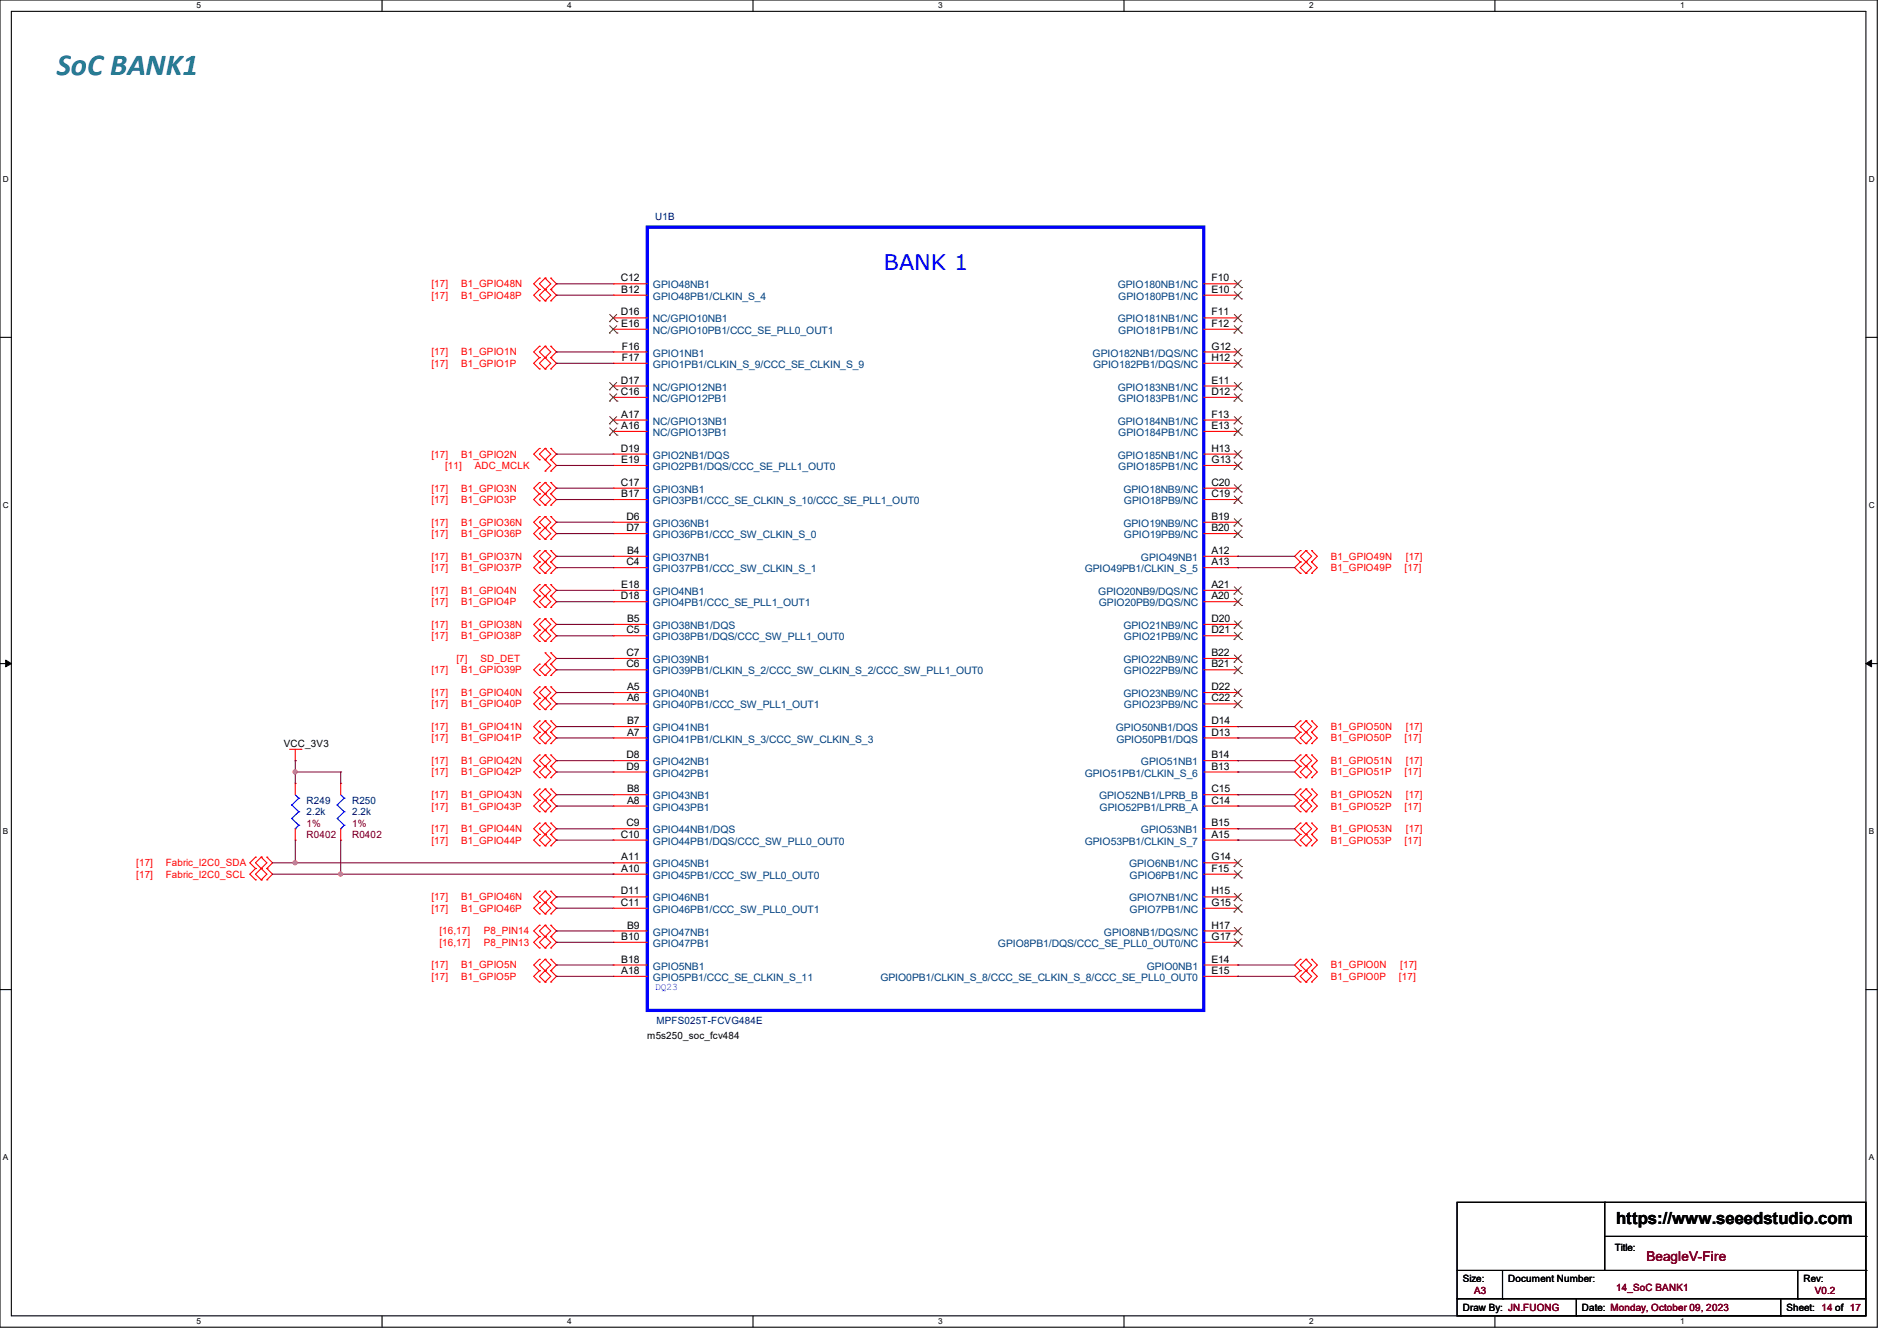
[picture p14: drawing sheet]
<svg xmlns="http://www.w3.org/2000/svg" width="297mm" height="210mm" viewBox="0 0 297 210" stroke-linecap="round" stroke-linejoin="round" font-family="sans-serif">
<defs><g id="words">
<text font-size="4.8" fill="#008080" x="8.9" y="11.7">SoC BANK1</text>
<text font-size="3.3" fill="#00f" x="138.3" y="42.3">BANK 1</text>
<text font-size="2.6" x="253" y="191.8">https://www.seeedstudio.com</text>
<text font-size="2.1" fill="#800000" x="257.8" y="197.5">BeagleV-Fire</text>
<g font-size="1.6" fill="#000080">
<text x="102.6" y="34.5">U1B</text>
<text x="48" y="125.9">R249</text>
<text x="55.1" y="125.9">R250</text>
<text x="48" y="127.7">2.2k</text>
<text x="55.1" y="127.7">2.2k</text>
<text x="102.8" y="160.4">MPFS025T-FCVG484E</text>
</g>
<g font-size="1.6" fill="#f00">
<text x="67.6" y="45">[17]</text>
<text x="67.6" y="46.8">[17]</text>
<text x="72.2" y="45">B1_GPIO48N</text>
<text x="72.2" y="46.8">B1_GPIO48P</text>
<text x="67.6" y="55.7">[17]</text>
<text x="67.6" y="57.4">[17]</text>
<text x="72.2" y="55.7">B1_GPIO1N</text>
<text x="72.2" y="57.4">B1_GPIO1P</text>
<text x="67.6" y="71.7">[17]</text>
<text x="72.2" y="71.7">B1_GPIO2N</text>
<text x="67.6" y="77">[17]</text>
<text x="69.7" y="73.4">[11]</text>
<text x="72.2" y="77">B1_GPIO3N</text>
<text x="74.3" y="73.4">ADC_MCLK</text>
<text x="67.6" y="78.8">[17]</text>
<text x="67.6" y="82.3">[17]</text>
<text x="72.2" y="78.8">B1_GPIO3P</text>
<text x="72.2" y="82.3">B1_GPIO36N</text>
<text x="67.6" y="87.7">[17]</text>
<text x="67.6" y="89.4">[17]</text>
<text x="67.6" y="84.1">[17]</text>
<text x="72.2" y="87.7">B1_GPIO37N</text>
<text x="72.2" y="89.4">B1_GPIO37P</text>
<text x="72.2" y="84.1">B1_GPIO36P</text>
<text x="208.4" y="87.7">B1_GPIO49N</text>
<text x="208.4" y="89.4">B1_GPIO49P</text>
<text x="219.9" y="89.4">[17]</text>
<text x="220.1" y="87.7">[17]</text>
<text x="67.6" y="93">[17]</text>
<text x="67.6" y="94.8">[17]</text>
<text x="72.2" y="93">B1_GPIO4N</text>
<text x="72.2" y="94.8">B1_GPIO4P</text>
<text x="67.6" y="100.1">[17]</text>
<text x="67.6" y="98.3">[17]</text>
<text x="72.2" y="100.1">B1_GPIO38P</text>
<text x="72.2" y="98.3">B1_GPIO38N</text>
<text x="67.6" y="105.4">[17]</text>
<text x="71.5" y="103.7">[7]</text>
<text x="72.2" y="105.4">B1_GPIO39P</text>
<text x="75.2" y="103.7">SD_DET</text>
<text x="67.6" y="109">[17]</text>
<text x="67.6" y="110.8">[17]</text>
<text x="72.2" y="109">B1_GPIO40N</text>
<text x="72.2" y="110.8">B1_GPIO40P</text>
<text x="67.6" y="119.7">[17]</text>
<text x="67.6" y="114.3">[17]</text>
<text x="67.6" y="116.1">[17]</text>
<text x="72.2" y="119.7">B1_GPIO42N</text>
<text x="72.2" y="114.3">B1_GPIO41N</text>
<text x="72.2" y="116.1">B1_GPIO41P</text>
<text x="208.4" y="114.3">B1_GPIO50N</text>
<text x="208.4" y="116.1">B1_GPIO50P</text>
<text x="208.4" y="119.7">B1_GPIO51N</text>
<text x="219.9" y="116.1">[17]</text>
<text x="220.1" y="114.3">[17]</text>
<text x="220.1" y="119.7">[17]</text>
<text x="67.6" y="121.5">[17]</text>
<text x="67.6" y="125">[17]</text>
<text x="72.2" y="121.5">B1_GPIO42P</text>
<text x="72.2" y="125">B1_GPIO43N</text>
<text x="208.4" y="125">B1_GPIO52N</text>
<text x="208.4" y="121.5">B1_GPIO51P</text>
<text x="219.9" y="121.5">[17]</text>
<text x="220.1" y="125">[17]</text>
<text x="67.6" y="130.3">[17]</text>
<text x="67.6" y="126.8">[17]</text>
<text x="72.2" y="130.3">B1_GPIO44N</text>
<text x="72.2" y="126.8">B1_GPIO43P</text>
<text x="208.4" y="126.8">B1_GPIO52P</text>
<text x="208.4" y="130.3">B1_GPIO53N</text>
<text x="219.9" y="126.8">[17]</text>
<text x="220.1" y="130.3">[17]</text>
<text x="21.3" y="135.7">[17]</text>
<text x="21.3" y="137.5">[17]</text>
<text x="26" y="135.7">Fabric_I2C0_SDA</text>
<text x="26" y="137.5">Fabric_I2C0_SCL</text>
<text x="67.6" y="132.1">[17]</text>
<text x="72.2" y="132.1">B1_GPIO44P</text>
<text x="208.4" y="132.1">B1_GPIO53P</text>
<text x="219.9" y="132.1">[17]</text>
<text x="67.6" y="141">[17]</text>
<text x="67.6" y="142.8">[17]</text>
<text x="72.2" y="141">B1_GPIO46N</text>
<text x="72.2" y="142.8">B1_GPIO46P</text>
<text x="68.8" y="148.1">[16,17]</text>
<text x="68.8" y="146.3">[16,17]</text>
<text x="75.7" y="148.1">P8_PIN13</text>
<text x="75.7" y="146.3">P8_PIN14</text>
<text x="67.6" y="151.7">[17]</text>
<text x="67.6" y="153.5">[17]</text>
<text x="72.2" y="151.7">B1_GPIO5N</text>
<text x="72.2" y="153.5">B1_GPIO5P</text>
<text x="208.4" y="151.7">B1_GPIO0N</text>
<text x="208.4" y="153.5">B1_GPIO0P</text>
<text x="219" y="153.5">[17]</text>
<text x="219.2" y="151.7">[17]</text>
</g>
<g font-size="1.6">
<text x="97.2" y="44.1">C12</text>
<text x="97.3" y="45.8">B12</text>
<text x="189.7" y="44.1">F10</text>
<text x="189.7" y="45.8">E10</text>
<text x="97.2" y="49.4">D16</text>
<text x="97.3" y="51.2">E16</text>
<text x="189.7" y="49.4">F11</text>
<text x="189.7" y="51.2">F12</text>
<text x="97.4" y="54.7">F16</text>
<text x="97.4" y="56.5">F17</text>
<text x="189.7" y="54.7">G12</text>
<text x="189.7" y="56.5">H12</text>
<text x="97.2" y="60.1">D17</text>
<text x="97.2" y="61.8">C16</text>
<text x="97.3" y="65.4">A17</text>
<text x="189.7" y="60.1">E11</text>
<text x="189.7" y="61.8">D12</text>
<text x="189.7" y="65.4">F13</text>
<text x="97.2" y="70.7">D19</text>
<text x="97.3" y="67.2">A16</text>
<text x="189.7" y="67.2">E13</text>
<text x="189.7" y="70.7">H13</text>
<text x="97.2" y="76.1">C17</text>
<text x="97.3" y="72.5">E19</text>
<text x="97.3" y="77.9">B17</text>
<text x="189.7" y="72.5">G13</text>
<text x="189.7" y="76.1">C20</text>
<text x="189.7" y="77.9">C19</text>
<text x="98.1" y="81.4">D6</text>
<text x="98.1" y="83.2">D7</text>
<text x="189.7" y="81.4">B19</text>
<text x="189.7" y="83.2">B20</text>
<text x="98.1" y="88.5">C4</text>
<text x="98.2" y="86.7">B4</text>
<text x="189.7" y="86.7">A12</text>
<text x="189.7" y="88.5">A13</text>
<text x="97.2" y="93.9">D18</text>
<text x="97.3" y="92.1">E18</text>
<text x="189.7" y="92.1">A21</text>
<text x="189.7" y="93.9">A20</text>
<text x="98.1" y="99.2">C5</text>
<text x="98.2" y="97.4">B5</text>
<text x="189.7" y="97.4">D20</text>
<text x="189.7" y="99.2">D21</text>
<text x="98.1" y="102.7">C7</text>
<text x="98.1" y="104.5">C6</text>
<text x="189.7" y="102.7">B22</text>
<text x="189.7" y="104.5">B21</text>
<text x="98.2" y="108.1">A5</text>
<text x="98.2" y="109.9">A6</text>
<text x="98.2" y="113.4">B7</text>
<text x="189.7" y="108.1">D22</text>
<text x="189.7" y="109.9">C22</text>
<text x="189.7" y="113.4">D14</text>
<text x="44.4" y="117">VCC_3V3</text>
<text x="98.1" y="118.7">D8</text>
<text x="98.2" y="115.2">A7</text>
<text x="189.7" y="115.2">D13</text>
<text x="189.7" y="118.7">B14</text>
<text x="98.1" y="120.5">D9</text>
<text x="98.2" y="124.1">B8</text>
<text x="98.2" y="125.9">A8</text>
<text x="189.7" y="120.5">B13</text>
<text x="189.7" y="124.1">C15</text>
<text x="189.7" y="125.9">C14</text>
<text x="97.2" y="131.2">C10</text>
<text x="98.1" y="129.4">C9</text>
<text x="189.7" y="129.4">B15</text>
<text x="189.7" y="131.2">A15</text>
<text x="97.3" y="134.7">A11</text>
<text x="97.3" y="136.5">A10</text>
<text x="189.7" y="134.7">G14</text>
<text x="189.7" y="136.5">F15</text>
<text x="97.2" y="140.1">D11</text>
<text x="97.2" y="141.9">C11</text>
<text x="189.7" y="140.1">H15</text>
<text x="189.7" y="141.9">G15</text>
<text x="97.3" y="147.2">B10</text>
<text x="98.2" y="145.4">B9</text>
<text x="189.7" y="145.4">H17</text>
<text x="189.7" y="147.2">G17</text>
<text x="97.3" y="150.8">B18</text>
<text x="97.3" y="152.5">A18</text>
<text x="189.7" y="150.8">E14</text>
<text x="189.7" y="152.5">E15</text>
<text x="101.3" y="162.7">m5s250_soc_fcv484</text>
<text x="252.8" y="196">Title:</text>
<text x="229" y="200.7">Size:</text>
<text x="236.1" y="200.7">Document Number:</text>
<text x="282.4" y="200.7">Rev:</text>
<text x="229" y="205.4">Draw By: JN.FUONG</text>
<text x="247.7" y="205.4">Date: Monday, October 09, 2023</text>
<text x="279.7" y="205.4">Sheet: 14 of 17</text>
</g>
<g font-size="1.6" fill="#004080">
<text x="102.2" y="45.2">GPIO48NB1</text>
<text x="102.2" y="46.9">GPIO48PB1/CLKIN_S_4</text>
<text x="175" y="45.2">GPIO180NB1/NC</text>
<text x="175.1" y="46.9">GPIO180PB1/NC</text>
<text x="102.2" y="50.5">NC/GPIO10NB1</text>
<text x="102.2" y="52.3">NC/GPIO10PB1/CCC_SE_PLL0_OUT1</text>
<text x="175" y="50.5">GPIO181NB1/NC</text>
<text x="175.1" y="52.3">GPIO181PB1/NC</text>
<text x="102.2" y="55.8">GPIO1NB1</text>
<text x="102.2" y="57.6">GPIO1PB1/CLKIN_S_9/CCC_SE_CLKIN_S_9</text>
<text x="171.1" y="55.8">GPIO182NB1/DQS/NC</text>
<text x="171.2" y="57.6">GPIO182PB1/DQS/NC</text>
<text x="102.2" y="61.2">NC/GPIO12NB1</text>
<text x="102.2" y="63">NC/GPIO12PB1</text>
<text x="175" y="61.2">GPIO183NB1/NC</text>
<text x="175.1" y="63">GPIO183PB1/NC</text>
<text x="102.2" y="66.5">NC/GPIO13NB1</text>
<text x="102.2" y="68.3">NC/GPIO13PB1</text>
<text x="102.2" y="71.8">GPIO2NB1/DQS</text>
<text x="175" y="66.5">GPIO184NB1/NC</text>
<text x="175" y="71.8">GPIO185NB1/NC</text>
<text x="175.1" y="68.3">GPIO184PB1/NC</text>
<text x="102.2" y="73.6">GPIO2PB1/DQS/CCC_SE_PLL1_OUT0</text>
<text x="102.2" y="77.2">GPIO3NB1</text>
<text x="175.1" y="73.6">GPIO185PB1/NC</text>
<text x="175.9" y="77.2">GPIO18NB9/NC</text>
<text x="102.2" y="79">GPIO3PB1/CCC_SE_CLKIN_S_10/CCC_SE_PLL1_OUT0</text>
<text x="102.2" y="82.5">GPIO36NB1</text>
<text x="175.9" y="82.5">GPIO19NB9/NC</text>
<text x="176" y="79">GPIO18PB9/NC</text>
<text x="102.2" y="84.3">GPIO36PB1/CCC_SW_CLKIN_S_0</text>
<text x="102.2" y="87.8">GPIO37NB1</text>
<text x="102.2" y="89.6">GPIO37PB1/CCC_SW_CLKIN_S_1</text>
<text x="169.8" y="89.6">GPIO49PB1/CLKIN_S_5</text>
<text x="176" y="84.3">GPIO19PB9/NC</text>
<text x="178.6" y="87.8">GPIO49NB1</text>
<text x="102.2" y="93.2">GPIO4NB1</text>
<text x="102.2" y="95">GPIO4PB1/CCC_SE_PLL1_OUT1</text>
<text x="172" y="93.2">GPIO20NB9/DQS/NC</text>
<text x="172" y="95">GPIO20PB9/DQS/NC</text>
<text x="102.2" y="98.5">GPIO38NB1/DQS</text>
<text x="102.2" y="100.3">GPIO38PB1/DQS/CCC_SW_PLL1_OUT0</text>
<text x="175.9" y="98.5">GPIO21NB9/NC</text>
<text x="176" y="100.3">GPIO21PB9/NC</text>
<text x="102.2" y="103.8">GPIO39NB1</text>
<text x="102.2" y="105.6">GPIO39PB1/CLKIN_S_2/CCC_SW_CLKIN_S_2/CCC_SW_PLL1_OUT0</text>
<text x="175.9" y="103.8">GPIO22NB9/NC</text>
<text x="176" y="105.6">GPIO22PB9/NC</text>
<text x="102.2" y="109.2">GPIO40NB1</text>
<text x="102.2" y="111">GPIO40PB1/CCC_SW_PLL1_OUT1</text>
<text x="175.9" y="109.2">GPIO23NB9/NC</text>
<text x="176" y="111">GPIO23PB9/NC</text>
<text x="102.2" y="114.5">GPIO41NB1</text>
<text x="102.2" y="116.3">GPIO41PB1/CLKIN_S_3/CCC_SW_CLKIN_S_3</text>
<text x="102.2" y="119.8">GPIO42NB1</text>
<text x="174.7" y="114.5">GPIO50NB1/DQS</text>
<text x="174.8" y="116.3">GPIO50PB1/DQS</text>
<text x="178.6" y="119.8">GPIO51NB1</text>
<text x="102.2" y="121.6">GPIO42PB1</text>
<text x="102.2" y="125.2">GPIO43NB1</text>
<text x="169.8" y="121.6">GPIO51PB1/CLKIN_S_6</text>
<text x="172.1" y="125.2">GPIO52NB1/LPRB_B</text>
<text x="102.2" y="127">GPIO43PB1</text>
<text x="102.2" y="130.5">GPIO44NB1/DQS</text>
<text x="172.2" y="127">GPIO52PB1/LPRB_A</text>
<text x="178.6" y="130.5">GPIO53NB1</text>
<text x="102.2" y="132.3">GPIO44PB1/DQS/CCC_SW_PLL0_OUT0</text>
<text x="102.2" y="135.8">GPIO45NB1</text>
<text x="102.2" y="137.6">GPIO45PB1/CCC_SW_PLL0_OUT0</text>
<text x="169.8" y="132.3">GPIO53PB1/CLKIN_S_7</text>
<text x="176.8" y="135.8">GPIO6NB1/NC</text>
<text x="176.9" y="137.6">GPIO6PB1/NC</text>
<text x="102.2" y="141.2">GPIO46NB1</text>
<text x="102.2" y="143">GPIO46PB1/CCC_SW_PLL0_OUT1</text>
<text x="176.8" y="141.2">GPIO7NB1/NC</text>
<text x="176.9" y="143">GPIO7PB1/NC</text>
<text x="102.2" y="146.5">GPIO47NB1</text>
<text x="102.2" y="148.3">GPIO47PB1</text>
<text x="156.2" y="148.3">GPIO8PB1/DQS/CCC_SE_PLL0_OUT0/NC</text>
<text x="172.8" y="146.5">GPIO8NB1/DQS/NC</text>
<text x="102.2" y="151.9">GPIO5NB1</text>
<text x="102.2" y="153.6">GPIO5PB1/CCC_SE_CLKIN_S_11</text>
<text x="137.8" y="153.6">GPIO0PB1/CLKIN_S_8/CCC_SE_CLKIN_S_8/CCC_SE_PLL0_OUT0</text>
<text x="179.5" y="151.9">GPIO0NB1</text>
</g>
<g font-size="1.6" fill="#800000">
<text x="48" y="129.5">1%</text>
<text x="48" y="131.2">R0402</text>
<text x="55.1" y="129.5">1%</text>
<text x="55.1" y="131.2">R0402</text>
<text x="230.8" y="202.7">A3</text>
<text x="253" y="202.2">14_SoC BANK1</text>
<text x="284.1" y="202.7">V0.2</text>
</g>
<text font-size="1.6" fill="#00f" x="102.6" y="155">DQ23</text>
<g font-size="1.3">
<text x="30.8" y="1.3">5</text>
<text x="88.8" y="1.3">4</text>
<text x="146.9" y="1.3">3</text>
<text x="205" y="1.3">2</text>
<text x="263.1" y="1.3">1</text>
<text x=".5" y="28.4">D</text>
<text x="292.6" y="28.4">D</text>
<text x=".5" y="79.5">C</text>
<text x="292.6" y="79.5">C</text>
<text x=".5" y="130.6">B</text>
<text x="292.6" y="130.6">B</text>
<text x=".5" y="181.7">A</text>
<text x="292.6" y="181.7">A</text>
<text x="30.8" y="207.4">5</text>
<text x="88.8" y="207.4">4</text>
<text x="146.9" y="207.4">3</text>
<text x="205" y="207.4">2</text>
<text x="263.1" y="207.4">1</text>
</g>
</g></defs>
<path d="M0 0h293.9v207.9h-293.9zM1.8 1.8h290.3v204.3h-290.3z" fill="none" stroke="#000" stroke-width=".17"/>
<g fill="#fff">
<path d="M30.8 .2h.7v1.4h-.7z"/>
<path d="M30.8 206.2h.7v1.4h-.7z"/>
</g>
<path d="M59.8 0v1.8M59.8 206.1v1.8" fill="none" stroke="#000" stroke-width=".17"/>
<g fill="#fff">
<path d="M88.8 .2h.7v1.4h-.7z"/>
<path d="M88.8 206.2h.7v1.4h-.7z"/>
</g>
<path d="M117.9 0v1.8M117.9 206.1v1.8" fill="none" stroke="#000" stroke-width=".17"/>
<g fill="#fff">
<path d="M146.9 .2h.7v1.4h-.7z"/>
<path d="M146.9 206.2h.7v1.4h-.7z"/>
</g>
<path d="M176 0v1.8M176 206.1v1.8" fill="none" stroke="#000" stroke-width=".17"/>
<g fill="#fff">
<path d="M205 .2h.7v1.4h-.7z"/>
<path d="M205 206.2h.7v1.4h-.7z"/>
</g>
<path d="M234.1 0v1.8M234.1 206.1v1.8" fill="none" stroke="#000" stroke-width=".17"/>
<g fill="#fff">
<path d="M263.1 .2h.6v1.4h-.6z"/>
<path d="M263.1 206.2h.6v1.4h-.6z"/>
<path d="M.5 27.3h.9v1.4h-.9z"/>
<path d="M292.6 27.3h.9v1.4h-.9z"/>
<path d="M.5 78.4h.9v1.4h-.9z"/>
<path d="M292.6 78.4h.9v1.4h-.9z"/>
</g>
<path d="M0 52.8h1.8M292.1 52.8h1.8" fill="none" stroke="#000" stroke-width=".17"/>
<g fill="#fff">
<path d="M.5 129.5h.8v1.4h-.8z"/>
<path d="M292.6 129.5h.8v1.4h-.8z"/>
</g>
<path d="M0 103.9h1.8M292.1 103.9h1.8" fill="none" stroke="#000" stroke-width=".17"/>
<path d="M.9 103.4l.9 .5-.9 .5zM292.1 103.9l.9-.5v1z" fill="#000" stroke="#000" stroke-width=".16"/>
<g fill="#fff">
<path d="M.5 180.5h.8v1.4h-.8z"/>
<path d="M292.6 180.5h.8v1.4h-.8z"/>
</g>
<g fill="none" stroke="#000" stroke-width=".17">
<path d="M0 155h1.8M292.1 155h1.8M228.1 188.3h64v17.8h-64zM228.1 199h64M235.2 199v4.4M251.2 188.3h.1M251.2 188.3v10.7M251.2 193.6h40.9M281.5 199v4.4M292.1 199h.1M292.1 193.6h.1M228.1 203.4h.1"/>
<path d="M228.1 203.4h64M235.2 203.4h.1M246.8 206.1h.1M246.8 203.4v2.7M278.8 206.1h.1M278.8 203.4v2.7M281.5 203.4h.1"/>
</g>
<g fill="none" stroke="#f00" stroke-width=".17">
<path d="M84.5 54.2h.1M84.5 56h.1M84.5 57.8h.1M84.5 43.6h.1M84.5 45.3h.1M84.5 47.1h.1M84.5 54.2l-.9 .9 .9 .9M84.5 56l-.9 .9 .9 .9M84.5 43.6l-.9 .8 .9 .9M84.5 45.3l-.9 .9 .9 .9M85.3 56h.1M85.3 54.2h.1"/>
<path d="M85.3 57.8h.1M85.3 45.3h.1M85.3 43.6h.1M85.3 47.1h.1M85.3 54.2l-.8 .9 1.7 1.8-.9 .9M85.3 54.2l.9 .9-1.7 1.8 .8 .9M85.3 43.6l-.8 .8 1.7 1.8-.9 .9M85.3 43.6l.9 .8-1.7 1.8 .8 .9M86.2 54.2h.1M86.2 56h.1M86.2 57.8h.1M86.2 43.6h.1"/>
<path d="M86.2 45.3h.1M86.2 47.1h.1M86.2 54.2l.9 .9-.9 .9M86.2 56l.9 .9-.9 .9M86.2 43.6l.9 .8-.9 .9M86.2 45.3l.9 .9-.9 .9M96 44.4h.1M96 46.2h.1M96 49.8h.1M96 51.6h.1M96 55.1h.1M96 56.9h.1"/>
<path d="M96 44.4h5.3M96 46.2h5.3M96 49.8h5.3M96 51.6h5.3M96 55.1h5.3M96 56.9h5.3M188.5 44.4h5.3M188.5 46.2h5.3M188.5 49.8h5.3M188.5 51.6h5.3M188.5 55.1h5.3M188.5 56.9h5.3"/>
<path d="M193.8 44.4h.1M193.8 46.2h.1M193.8 49.8h.1M193.8 51.6h.1M193.8 55.1h.1M193.8 56.9h.1M84.5 75.6h.1M84.5 77.3h.1M84.5 79.1h.1M84.5 70.2h.1M84.5 72h.1M84.5 75.6l-.9 .9 .9 .8"/>
<path d="M84.5 77.3l-.9 .9 .9 .9M84.5 70.2l-.9 .9 .9 .9M85.3 73.8h.1M85.3 72h.1M85.3 77.3h.1M85.3 75.6h.1M85.3 79.1h.1M85.3 70.2h.1M85.3 70.2l-.8 .9 1.7 1.8-.9 .9M85.3 75.6l-.8 .9 1.7 1.7-.9 .9M85.3 75.6l.9 .9-1.7 1.7 .8 .9M85.3 70.2l.9 .9-.9 .9"/>
<path d="M86.2 72h.1M86.2 73.8h.1M86.2 75.6h.1M86.2 77.3h.1M86.2 79.1h.1M86.2 70.2h.1M86.2 72l.9 .9-.9 .9M86.2 75.6l.9 .9-.9 .8M86.2 77.3l.9 .9-.9 .9M86.2 70.2l.9 .9-.9 .9M96 60.5h.1M96 62.2h.1"/>
<path d="M96 65.8h.1M96 67.6h.1M96 71.1h.1M96 72.9h.1M96 76.5h.1M96 78.2h.1M96 60.5h5.3M96 62.2h5.3M96 65.8h5.3M96 67.6h5.3M96 71.1h5.3M96 72.9h5.3"/>
<path d="M96 76.5h5.3M96 78.2h5.3M188.5 60.5h5.3M188.5 62.2h5.3M188.5 65.8h5.3M188.5 67.6h5.3M188.5 71.1h5.3M188.5 72.9h5.3M188.5 76.5h5.3M188.5 78.2h5.3M193.8 60.5h.1M193.8 62.2h.1"/>
<path d="M193.8 65.8h.1M193.8 67.6h.1M193.8 71.1h.1M193.8 72.9h.1M193.8 76.5h.1M193.8 78.2h.1M84.5 98.7h.1M84.5 86.2h.1M84.5 88h.1M84.5 89.8h.1M84.5 80.9h.1M84.5 82.7h.1"/>
<path d="M84.5 84.5h.1M84.5 91.6h.1M84.5 93.3h.1M84.5 96.9h.1M84.5 95.1h.1M84.5 98.7l-.9 .9 .9 .9M84.5 80.9l-.9 .9 .9 .9M84.5 86.2l-.9 .9 .9 .9M84.5 82.7l-.9 .9 .9 .9M84.5 88l-.9 .9 .9 .9M84.5 91.6l-.9 .9 .9 .8M84.5 93.3l-.9 .9 .9 .9"/>
<path d="M84.5 96.9l-.9 .9 .9 .9M85.3 98.7h.1M85.3 88h.1M85.3 86.2h.1M85.3 89.8h.1M85.3 82.7h.1M85.3 80.9h.1M85.3 84.5h.1M85.3 93.3h.1M85.3 91.6h.1M85.3 96.9h.1M85.3 95.1h.1"/>
<path d="M85.3 96.9l.9 .9-1.7 1.8 .8 .9M85.3 96.9l-.8 .9 1.7 1.8-.9 .9M85.3 86.2l-.8 .9 1.7 1.8-.9 .9M85.3 86.2l.9 .9-1.7 1.8 .8 .9M85.3 80.9l-.8 .9 1.7 1.8-.9 .9M85.3 80.9l.9 .9-1.7 1.8 .8 .9M85.3 91.6l-.8 .9 1.7 1.7-.9 .9M85.3 91.6l.9 .9-1.7 1.7 .8 .9M86.2 98.7h.1M86.2 86.2h.1M86.2 88h.1M86.2 89.8h.1"/>
<path d="M86.2 80.9h.1M86.2 82.7h.1M86.2 84.5h.1M86.2 91.6h.1M86.2 93.3h.1M86.2 96.9h.1M86.2 95.1h.1M86.2 98.7l.9 .9-.9 .9M86.2 80.9l.9 .9-.9 .9M86.2 86.2l.9 .9-.9 .9M86.2 91.6l.9 .9-.9 .8M86.2 88l.9 .9-.9 .9"/>
<path d="M86.2 82.7l.9 .9-.9 .9M86.2 93.3l.9 .9-.9 .9M86.2 96.9l.9 .9-.9 .9M96 81.8h.1M96 83.6h.1M96 87.1h.1M96 88.9h.1M96 92.5h.1M96 94.2h.1M96 97.8h.1M96 99.6h.1M96 81.8h5.3"/>
<path d="M96 83.6h5.3M96 87.1h5.3M96 88.9h5.3M96 92.5h5.3M96 94.2h5.3M96 97.8h5.3M96 99.6h5.3M188.5 81.8h5.3M188.5 83.6h5.3M188.5 87.1h5.3M188.5 88.9h5.3M188.5 92.5h5.3"/>
<path d="M188.5 94.2h5.3M188.5 97.8h5.3M188.5 99.6h5.3M193.8 81.8h.1M193.8 83.6h.1M193.8 87.1h.1M193.8 88.9h.1M193.8 92.5h.1M193.8 94.2h.1M193.8 97.8h.1M193.8 99.6h.1M203.6 86.2h.1"/>
<path d="M203.6 88h.1M203.6 89.8h.1M203.6 86.2l-.9 .9 .9 .9M203.6 88l-.9 .9 .9 .9M204.5 88h.1M204.5 86.2h.1M204.5 89.8h.1M204.5 86.2l.9 .9-1.8 1.8 .9 .9M204.5 86.2l-.9 .9 1.8 1.8-.9 .9M205.4 86.2h.1M205.4 88h.1M205.4 89.8h.1"/>
<path d="M205.4 86.2l.8 .9-.8 .9M205.4 88l.8 .9-.8 .9M45.3 117.3h1.8M46.2 119.1h.1M46.2 117.3v1.8M47.1 117.3h.1M84.5 100.5h.1M84.5 104h.1M84.5 105.8h.1M84.5 107.6h.1M84.5 109.3h.1M84.5 111.1h.1"/>
<path d="M84.5 118.2h.1M84.5 112.9h.1M84.5 114.7h.1M84.5 116.5h.1M84.5 104l-.9 .9 .9 .9M84.5 107.6l-.9 .9 .9 .8M84.5 109.3l-.9 .9 .9 .9M84.5 112.9l-.9 .9 .9 .9M84.5 118.2l-.9 .9 .9 .9M84.5 114.7l-.9 .9 .9 .9M85.3 100.5h.1M85.3 105.8h.1"/>
<path d="M85.3 104h.1M85.3 109.3h.1M85.3 107.6h.1M85.3 111.1h.1M85.3 118.2h.1M85.3 114.7h.1M85.3 112.9h.1M85.3 116.5h.1M85.3 102.2h.1M85.3 102.2l.9 .9-1.7 1.8 .8 .9M85.3 104l.9 .9-.9 .9M85.3 107.6l-.8 .9 1.7 1.7-.9 .9"/>
<path d="M85.3 107.6l.9 .9-1.7 1.7 .8 .9M85.3 118.2l-.8 .9 .8 .9M85.3 118.2l.9 .9-1.7 1.8 .8 .9M85.3 112.9l-.8 .9 1.7 1.8-.9 .9M85.3 112.9l.9 .9-1.7 1.8 .8 .9M86.2 100.5h.1M86.2 104h.1M86.2 105.8h.1M86.2 107.6h.1M86.2 109.3h.1M86.2 111.1h.1M86.2 118.2h.1"/>
<path d="M86.2 112.9h.1M86.2 114.7h.1M86.2 116.5h.1M86.2 102.2h.1M86.2 102.2l.9 .9-.9 .9M86.2 107.6l.9 .9-.9 .8M86.2 104l.9 .9-.9 .9M86.2 112.9l.9 .9-.9 .9M86.2 109.3l.9 .9-.9 .9M86.2 114.7l.9 .9-.9 .9M86.2 118.2l.9 .9-.9 .9M96 103.1h.1"/>
<path d="M96 104.9h.1M96 108.5h.1M96 110.2h.1M96 113.8h.1M96 115.6h.1M96 119.1h.1M96 103.1h5.3M96 104.9h5.3M96 108.5h5.3M96 110.2h5.3M96 113.8h5.3M96 115.6h5.3"/>
<path d="M96 119.1h5.3M188.5 103.1h5.3M188.5 104.9h5.3M188.5 108.5h5.3M188.5 110.2h5.3M188.5 113.8h5.3M188.5 115.6h5.3M188.5 119.1h5.3M193.8 103.1h.1M193.8 104.9h.1M193.8 108.5h.1M193.8 110.2h.1"/>
<path d="M193.8 113.8h.1M193.8 115.6h.1M193.8 119.1h.1M203.6 112.9h.1M203.6 114.7h.1M203.6 116.5h.1M203.6 118.2h.1M203.6 112.9l-.9 .9 .9 .9M203.6 118.2l-.9 .9 .9 .9M203.6 114.7l-.9 .9 .9 .9M204.5 114.7h.1M204.5 112.9h.1"/>
<path d="M204.5 116.5h.1M204.5 118.2h.1M204.5 112.9l.9 .9-1.8 1.8 .9 .9M204.5 112.9l-.9 .9 1.8 1.8-.9 .9M204.5 118.2l.9 .9-1.8 1.8 .9 .9M204.5 118.2l-.9 .9 .9 .9M205.4 112.9h.1M205.4 114.7h.1M205.4 116.5h.1M205.4 118.2h.1M205.4 112.9l.8 .9-.8 .9M205.4 114.7l.8 .9-.8 .9"/>
<path d="M205.4 118.2l.8 .9-.8 .9M40 134.2h.1M40 136h.1M40 137.8h.1M40 136l-.9 .9 .9 .9M40 134.2l-.9 .9 .9 .9M40.9 136h.1M40.9 134.2h.1M40.9 137.8h.1M40.9 134.2l-.9 .9 1.8 1.8-.9 .9M40.9 134.2l.9 .9-1.8 1.8 .9 .9M41.8 134.2h.1"/>
<path d="M41.8 136h.1M41.8 137.8h.1M41.8 134.2l.9 .9-.9 .9M41.8 136l.9 .9-.9 .9M46.2 122.7h.1M46.2 131.6h.1M46.2 122.7v1.8M46.2 129.8v1.8M53.3 122.7h.1M53.3 131.6h.1M53.3 122.7v1.8M53.3 129.8v1.8"/>
<path d="M84.5 120h.1M84.5 121.8h.1M84.5 128.9h.1M84.5 130.7h.1M84.5 132.5h.1M84.5 123.6h.1M84.5 125.3h.1M84.5 139.6h.1M84.5 127.1h.1M84.5 120l-.9 .9 .9 .9M84.5 123.6l-.9 .9 .9 .8M84.5 128.9l-.9 .9 .9 .9"/>
<path d="M84.5 125.3l-.9 .9 .9 .9M84.5 130.7l-.9 .9 .9 .9M84.5 139.6l-.9 .9 .9 .9M85.3 120h.1M85.3 121.8h.1M85.3 130.7h.1M85.3 128.9h.1M85.3 132.5h.1M85.3 125.3h.1M85.3 123.6h.1M85.3 139.6h.1M85.3 127.1h.1"/>
<path d="M85.3 120l.9 .9-.9 .9M85.3 128.9l-.8 .9 .8 .9M85.3 128.9l.9 .9-1.7 1.8 .8 .9M85.3 130.7l.9 .9-.9 .9M85.3 123.6l-.8 .9 1.7 1.7-.9 .9M85.3 123.6l.9 .9-1.7 1.7 .8 .9M85.3 139.6l-.8 .9 .8 .9M85.3 139.6l.9 .9-1.7 1.7 .8 .9M86.2 120h.1M86.2 121.8h.1M86.2 128.9h.1M86.2 130.7h.1"/>
<path d="M86.2 132.5h.1M86.2 123.6h.1M86.2 125.3h.1M86.2 139.6h.1M86.2 127.1h.1M86.2 123.6l.9 .9-.9 .8M86.2 120l.9 .9-.9 .9M86.2 125.3l.9 .9-.9 .9M86.2 128.9l.9 .9-.9 .9M86.2 130.7l.9 .9-.9 .9M86.2 139.6l.9 .9-.9 .9M96 120.9h.1"/>
<path d="M96 124.5h.1M96 126.2h.1M96 129.8h.1M96 131.6h.1M96 135.1h.1M96 136.9h.1M96 120.9h5.3M96 124.5h5.3M96 126.2h5.3M96 129.8h5.3M96 131.6h5.3M96 135.1h5.3"/>
<path d="M96 136.9h5.3M188.5 120.9h5.3M188.5 124.5h5.3M188.5 126.2h5.3M188.5 129.8h5.3M188.5 131.6h5.3M188.5 135.1h5.3M188.5 136.9h5.3M193.8 120.9h.1M193.8 124.5h.1M193.8 126.2h.1M193.8 129.8h.1"/>
<path d="M193.8 131.6h.1M193.8 135.1h.1M193.8 136.9h.1M203.6 123.6h.1M203.6 125.3h.1M203.6 127.1h.1M203.6 128.9h.1M203.6 130.7h.1M203.6 132.5h.1M203.6 120h.1M203.6 121.8h.1M203.6 120l-.9 .9 .9 .9"/>
<path d="M203.6 123.6l-.9 .9 .9 .8M203.6 128.9l-.9 .9 .9 .9M203.6 125.3l-.9 .9 .9 .9M203.6 130.7l-.9 .9 .9 .9M204.5 125.3h.1M204.5 123.6h.1M204.5 127.1h.1M204.5 130.7h.1M204.5 128.9h.1M204.5 132.5h.1M204.5 120h.1M204.5 121.8h.1"/>
<path d="M204.5 123.6l.9 .9-1.8 1.7 .9 .9M204.5 123.6l-.9 .9 1.8 1.7-.9 .9M204.5 128.9l.9 .9-1.8 1.8 .9 .9M204.5 128.9l-.9 .9 .9 .9M204.5 130.7l.9 .9-.9 .9M204.5 120l.9 .9-.9 .9M205.4 123.6h.1M205.4 125.3h.1M205.4 127.1h.1M205.4 128.9h.1M205.4 130.7h.1M205.4 132.5h.1"/>
<path d="M205.4 120h.1M205.4 121.8h.1M205.4 123.6l.8 .9-.8 .8M205.4 120l.8 .9-.8 .9M205.4 125.3l.8 .9-.8 .9M205.4 128.9l.8 .9-.8 .9M205.4 130.7l.8 .9-.8 .9M84.5 146.7h.1M84.5 148.5h.1M84.5 144.9h.1M84.5 141.4h.1M84.5 143.1h.1"/>
<path d="M84.5 150.2h.1M84.5 152h.1M84.5 153.8h.1M84.5 146.7l-.9 .9 .9 .9M84.5 150.2l-.9 .9 .9 .9M84.5 144.9l-.9 .9 .9 .9M84.5 141.4l-.9 .8 .9 .9M84.5 152l-.9 .9 .9 .9M85.3 148.5h.1M85.3 146.7h.1M85.3 144.9h.1M85.3 141.4h.1"/>
<path d="M85.3 143.1h.1M85.3 152h.1M85.3 150.2h.1M85.3 153.8h.1M85.3 144.9l.9 .9-1.7 1.8 .8 .9M85.3 144.9l-.8 .9 1.7 1.8-.9 .9M85.3 141.4l.9 .8-.9 .9M85.3 150.2l-.8 .9 .8 .9M85.3 150.2l.9 .9-1.7 1.8 .8 .9M85.3 152l.9 .9-.9 .9M86.2 146.7h.1M86.2 148.5h.1"/>
<path d="M86.2 144.9h.1M86.2 141.4h.1M86.2 143.1h.1M86.2 150.2h.1M86.2 152h.1M86.2 153.8h.1M86.2 150.2l.9 .9-.9 .9M86.2 146.7l.9 .9-.9 .9M86.2 141.4l.9 .8-.9 .9M86.2 144.9l.9 .9-.9 .9M86.2 152l.9 .9-.9 .9M96 140.5h.1"/>
<path d="M96 142.2h.1M96 145.8h.1M96 147.6h.1M96 151.1h.1M96 152.9h.1M96 140.5h5.3M96 142.2h5.3M96 145.8h5.3M96 147.6h5.3M96 151.1h5.3M96 152.9h5.3M188.5 140.5h5.3"/>
<path d="M188.5 142.2h5.3M188.5 145.8h5.3M188.5 147.6h5.3M188.5 151.1h5.3M188.5 152.9h5.3M193.8 140.5h.1M193.8 142.2h.1M193.8 145.8h.1M193.8 147.6h.1M193.8 151.1h.1M193.8 152.9h.1M203.6 150.2h.1"/>
<path d="M203.6 152h.1M203.6 153.8h.1M203.6 150.2l-.9 .9 .9 .9M203.6 152l-.9 .9 .9 .9M204.5 152h.1M204.5 150.2h.1M204.5 153.8h.1M204.5 150.2l.9 .9-1.8 1.8 .9 .9M204.5 150.2l-.9 .9 1.8 1.8-.9 .9M205.4 150.2h.1M205.4 152h.1M205.4 153.8h.1"/>
<path d="M205.4 150.2l.8 .9-.8 .9M205.4 152l.8 .9-.8 .9"/>
</g>
<g fill="none" stroke="#00f" stroke-width=".17">
<path d="M45.7 126.1h.1M45.7 128.2h.1M45.7 126.1l1.1 1M45.7 128.2l1.1 1M46.2 129.8h.1M46.2 124.5l.6 .5M46.8 125h.1M46.8 127.1h.1M46.8 129.2h.1M46.8 125l-1.1 1.1M46.8 127.1l-1.1 1.1M46.8 129.2l-.6 .6"/>
<path d="M52.8 126.1h.1M52.8 128.2h.1M52.8 126.1l1.1 1M52.8 128.2l1.1 1M53.3 129.8h.1M53.3 124.5l.6 .5M53.9 125h.1M53.9 127.1h.1M53.9 129.2h.1M53.9 125l-1.1 1.1M53.9 127.1l-1.1 1.1M53.9 129.2l-.6 .6"/>
</g>
<path d="M101.3 35.6h87.2v122.6h-87.2z" fill="none" stroke="#00f" stroke-width=".51"/>
<g fill="none" stroke="#804000" stroke-width=".16">
<path d="M95.4 50.4h.1M95.4 52.2h.1M95.5 49.2l1.1 1.2M95.5 51l1.1 1.2M95.5 59.9l1.1 1.1M96.6 49.2l-1.2 1.2M96.6 51l-1.2 1.2M96.6 59.9l-1.2 1.1M96.6 50.4h.1M96.6 52.2h.1M193.2 45h.1M193.2 46.8h.1"/>
<path d="M193.2 50.4h.1M193.2 52.2h.1M193.2 55.7h.1M193.2 57.5h.1M193.3 43.9l1.1 1.1M193.3 45.7l1.1 1.1M193.3 49.2l1.1 1.2M193.3 51l1.1 1.2M193.3 54.6l1.1 1.1M193.3 56.3l1.1 1.2M193.3 59.9l1.1 1.1M194.4 43.9l-1.2 1.1"/>
<path d="M194.4 45.7l-1.2 1.1M194.4 49.2l-1.2 1.2M194.4 51l-1.2 1.2M194.4 54.6l-1.2 1.1M194.4 56.3l-1.2 1.2M194.4 59.9l-1.2 1.1M194.4 45h.1M194.4 46.8h.1M194.4 50.4h.1M194.4 52.2h.1M194.4 55.7h.1M194.4 57.5h.1"/>
<path d="M95.4 61h.1M95.4 62.8h.1M95.4 66.4h.1M95.4 68.2h.1M95.5 61.7l1.1 1.1M95.5 65.2l1.1 1.2M95.5 67l1.1 1.2M96.6 61.7l-1.2 1.1M96.6 65.2l-1.2 1.2M96.6 67l-1.2 1.2M96.6 61h.1M96.6 62.8h.1"/>
<path d="M96.6 66.4h.1M96.6 68.2h.1M193.2 61h.1M193.2 62.8h.1M193.2 66.4h.1M193.2 68.2h.1M193.2 71.7h.1M193.2 73.5h.1M193.2 77h.1M193.2 78.8h.1M193.3 61.7l1.1 1.1M193.3 65.2l1.1 1.2"/>
<path d="M193.3 67l1.1 1.2M193.3 70.6l1.1 1.1M193.3 72.3l1.1 1.2M193.3 75.9l1.1 1.1M193.3 77.7l1.1 1.1M194.4 61.7l-1.2 1.1M194.4 65.2l-1.2 1.2M194.4 67l-1.2 1.2M194.4 70.6l-1.2 1.1M194.4 72.3l-1.2 1.2M194.4 75.9l-1.2 1.1M194.4 77.7l-1.2 1.1"/>
<path d="M194.4 61h.1M194.4 62.8h.1M194.4 66.4h.1M194.4 68.2h.1M194.4 71.7h.1M194.4 73.5h.1M194.4 77h.1M194.4 78.8h.1M193.2 82.4h.1M193.2 84.2h.1M193.2 93h.1M193.2 94.8h.1"/>
<path d="M193.2 98.4h.1M193.3 81.2l1.1 1.2M193.3 83l1.1 1.2M193.3 91.9l1.1 1.1M193.3 93.7l1.1 1.1M193.3 97.2l1.1 1.2M193.3 99l1.1 1.2M194.4 81.2l-1.2 1.2M194.4 83l-1.2 1.2M194.4 91.9l-1.2 1.1M194.4 93.7l-1.2 1.1M194.4 97.2l-1.2 1.2"/>
<path d="M194.4 99l-1.2 1.2M194.4 82.4h.1M194.4 84.2h.1M194.4 93h.1M194.4 94.8h.1M194.4 98.4h.1M193.2 100.2h.1M193.2 103.7h.1M193.2 105.5h.1M193.2 109.1h.1M193.2 110.8h.1M193.3 102.6l1.1 1.1"/>
<path d="M193.3 104.4l1.1 1.1M193.3 107.9l1.1 1.2M193.3 109.7l1.1 1.1M194.4 102.6l-1.2 1.1M194.4 104.4l-1.2 1.1M194.4 107.9l-1.2 1.2M194.4 109.7l-1.2 1.1M194.4 100.2h.1M194.4 103.7h.1M194.4 105.5h.1M194.4 109.1h.1M194.4 110.8h.1"/>
<path d="M193.2 135.7h.1M193.2 137.5h.1M193.3 134.6l1.1 1.1M193.3 136.4l1.1 1.1M193.3 139.9l1.1 1.2M194.4 134.6l-1.2 1.1M194.4 136.4l-1.2 1.1M194.4 139.9l-1.2 1.2M194.4 135.7h.1M194.4 137.5h.1M193.2 141.1h.1M193.2 142.8h.1"/>
<path d="M193.2 146.4h.1M193.2 148.2h.1M193.3 141.7l1.1 1.1M193.3 145.2l1.1 1.2M193.3 147l1.1 1.2M194.4 141.7l-1.2 1.1M194.4 145.2l-1.2 1.2M194.4 147l-1.2 1.2M194.4 141.1h.1M194.4 142.8h.1M194.4 146.4h.1M194.4 148.2h.1"/>
</g>
<g fill="none" stroke="#800040" stroke-width=".17">
<path d="M87.1 55.1h.1M87.1 56.9h.1M87.1 44.4h.1M87.1 46.2h.1M87.1 55.1h8.9M87.1 56.9h8.9M87.1 44.4h8.9M87.1 46.2h8.9M87.1 72.9h.1M87.1 76.5h.1M87.1 78.2h.1M87.1 71.1h.1"/>
<path d="M87.1 72.9h8.9M87.1 76.5h8.9M87.1 78.2h8.9M87.1 71.1h8.9M87.1 99.6h.1M87.1 94.2h.1M87.1 87.1h.1M87.1 88.9h.1M87.1 81.8h.1M87.1 83.6h.1M87.1 92.5h.1M87.1 97.8h.1"/>
<path d="M87.1 99.6h8.9M87.1 94.2h8.9M87.1 87.1h8.9M87.1 88.9h8.9M87.1 81.8h8.9M87.1 83.6h8.9M87.1 92.5h8.9M87.1 97.8h8.9M193.8 87.1h.1M193.8 88.9h.1M193.8 87.1h8.9M193.8 88.9h8.9"/>
<path d="M46.2 119.1h.1M46.2 119.1v3.6M87.1 104.9h.1M87.1 108.5h.1M87.1 110.2h.1M87.1 119.1h.1M87.1 113.8h.1M87.1 115.6h.1M87.1 103.1h.1M87.1 104.9h8.9M87.1 108.5h8.9M87.1 110.2h8.9"/>
<path d="M87.1 113.8h8.9M87.1 115.6h8.9M87.1 119.1h8.9M87.1 103.1h8.9M193.8 113.8h.1M193.8 115.6h.1M193.8 119.1h.1M193.8 113.8h8.9M193.8 115.6h8.9M193.8 119.1h8.9M42.7 135.1h53.3M42.7 136.9h53.3"/>
<path d="M46.2 135.1h.1M46.2 120.9h.1M46.2 120.9h7.1M46.2 131.6v3.5M53.3 136.9h.1M53.3 120.9h.1M53.3 120.9v1.8M53.3 131.6v5.3M87.1 120.9h.1M87.1 129.8h.1M87.1 131.6h.1M87.1 124.5h.1"/>
<path d="M87.1 126.2h.1M87.1 124.5h8.9M87.1 126.2h8.9M87.1 129.8h8.9M87.1 131.6h8.9M87.1 120.9h8.9M96 135.1h.1M96 136.9h.1M193.8 124.5h.1M193.8 126.2h.1M193.8 129.8h.1M193.8 131.6h.1"/>
<path d="M193.8 120.9h.1M193.8 124.5h8.9M193.8 126.2h8.9M193.8 129.8h8.9M193.8 131.6h8.9M193.8 120.9h8.9M87.1 147.6h.1M87.1 145.8h.1M87.1 140.5h.1M87.1 142.2h.1M87.1 151.1h.1M87.1 152.9h.1"/>
<path d="M87.1 147.6h8.9M87.1 151.1h8.9M87.1 152.9h8.9M87.1 145.8h8.9M87.1 140.5h8.9M87.1 142.2h8.9M193.8 151.1h.1M193.8 152.9h.1M193.8 151.1h8.9M193.8 152.9h8.9"/>
</g>
<g fill="#f0f" stroke="#f0f" stroke-width=".17">
<circle cx="46.2" cy="120.9" r=".32"/>
<circle cx="46.2" cy="135.1" r=".32"/>
<circle cx="53.3" cy="136.9" r=".32"/>
</g>
<use href="#words"/>
</svg>
